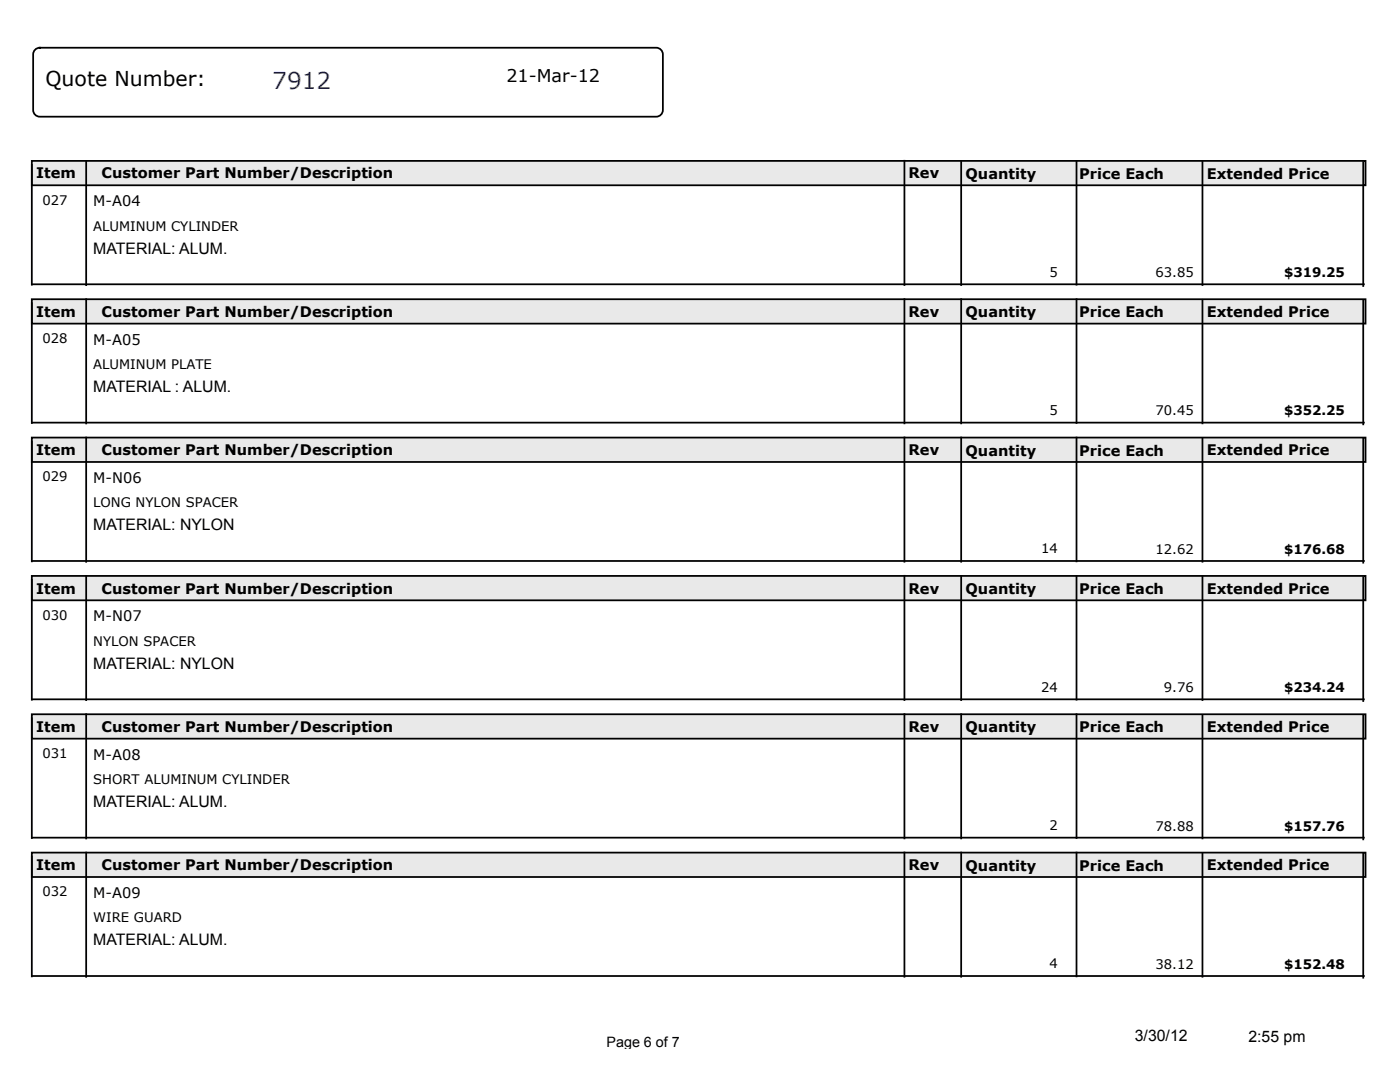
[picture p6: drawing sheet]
<svg xmlns="http://www.w3.org/2000/svg" width="279mm" height="216mm" viewBox="0 0 279 216" stroke-linecap="round" stroke-linejoin="round" font-family="sans-serif">
<defs><g id="words">
<text font-size="4.6" fill="#00f" x="54.3" y="17.9">7912</text>
<text font-size="4.1" x="9.1" y="17.1">Quote Number:</text>
<text font-size="3.5" x="101.1" y="16.4">21-Mar-12</text>
<g font-size="3.2">
<text x="18.6" y="50.6">MATERIAL: ALUM.</text>
<text x="18.6" y="78.2">MATERIAL : ALUM.</text>
<text x="18.6" y="105.8">MATERIAL: NYLON</text>
<text x="18.6" y="133.4">MATERIAL: NYLON</text>
<text x="18.6" y="161">MATERIAL: ALUM.</text>
<text x="18.6" y="188.6">MATERIAL: ALUM.</text>
<text x="226.5" y="207.6">3/30/12</text>
<text x="249.1" y="207.9">2:55 pm</text>
</g>
<g font-size="2.9">
<text x="7.2" y="35.6">Item</text>
<text x="20.3" y="35.6">Customer Part Number/Description</text>
<text x="181.3" y="35.6">Rev</text>
<text x="192.7" y="35.7">Quantity</text>
<text x="215.4" y="35.7">Price Each</text>
<text x="240.8" y="35.6">Extended Price</text>
<text x="18.6" y="41.2">M-A04</text>
<text x="7.2" y="63.2">Item</text>
<text x="20.3" y="63.2">Customer Part Number/Description</text>
<text x="181.3" y="63.2">Rev</text>
<text x="192.7" y="63.3">Quantity</text>
<text x="215.4" y="63.3">Price Each</text>
<text x="240.8" y="63.2">Extended Price</text>
<text x="18.6" y="68.8">M-A05</text>
<text x="7.2" y="90.8">Item</text>
<text x="20.3" y="90.8">Customer Part Number/Description</text>
<text x="181.3" y="90.8">Rev</text>
<text x="192.7" y="90.9">Quantity</text>
<text x="215.4" y="90.9">Price Each</text>
<text x="240.8" y="90.8">Extended Price</text>
<text x="18.6" y="96.4">M-N06</text>
<text x="7.2" y="118.4">Item</text>
<text x="20.3" y="118.4">Customer Part Number/Description</text>
<text x="181.3" y="118.4">Rev</text>
<text x="192.7" y="118.5">Quantity</text>
<text x="215.4" y="118.5">Price Each</text>
<text x="240.8" y="118.4">Extended Price</text>
<text x="18.6" y="124">M-N07</text>
<text x="7.2" y="146">Item</text>
<text x="20.3" y="146">Customer Part Number/Description</text>
<text x="181.3" y="146">Rev</text>
<text x="192.7" y="146.1">Quantity</text>
<text x="215.4" y="146.1">Price Each</text>
<text x="240.8" y="146">Extended Price</text>
<text x="18.6" y="151.6">M-A08</text>
<text x="7.2" y="173.6">Item</text>
<text x="20.3" y="173.6">Customer Part Number/Description</text>
<text x="181.3" y="173.6">Rev</text>
<text x="192.7" y="173.7">Quantity</text>
<text x="215.4" y="173.7">Price Each</text>
<text x="240.8" y="173.7">Extended Price</text>
<text x="18.6" y="179.2">M-A09</text>
<text x="121.1" y="208.9">Page 6 of 7</text>
</g>
<g font-size="2.6">
<text x="8.5" y="40.9">027</text>
<text x="18.6" y="46">ALUMINUM CYLINDER</text>
<text x="209.4" y="55.2">5</text>
<text x="230.6" y="55.3">63.85</text>
<text x="256.3" y="55.3">$319.25</text>
<text x="8.5" y="68.5">028</text>
<text x="18.6" y="73.6">ALUMINUM PLATE</text>
<text x="209.4" y="82.8">5</text>
<text x="230.6" y="82.9">70.45</text>
<text x="256.3" y="82.9">$352.25</text>
<text x="8.5" y="96.1">029</text>
<text x="18.6" y="101.2">LONG NYLON SPACER</text>
<text x="207.8" y="110.4">14</text>
<text x="230.6" y="110.5">12.62</text>
<text x="256.3" y="110.5">$176.68</text>
<text x="8.5" y="123.7">030</text>
<text x="18.6" y="128.8">NYLON SPACER</text>
<text x="207.8" y="138">24</text>
<text x="232.3" y="138.1">9.76</text>
<text x="256.3" y="138.1">$234.24</text>
<text x="8.5" y="151.3">031</text>
<text x="18.6" y="156.4">SHORT ALUMINUM CYLINDER</text>
<text x="209.4" y="165.6">2</text>
<text x="230.6" y="165.7">78.88</text>
<text x="256.3" y="165.7">$157.76</text>
<text x="8.5" y="178.9">032</text>
<text x="18.6" y="184">WIRE GUARD</text>
<text x="209.4" y="193.3">4</text>
<text x="230.6" y="193.3">38.12</text>
<text x="256.3" y="193.3">$152.48</text>
</g>
</g></defs>
<path d="M6.9 10.1l.6-.5 .4-.1h123.1a1.33 1.33 0 0 1 1.3 1.3v11.2a1.33 1.33 0 0 1-1.3 1.3h-123.1a1.33 1.33 0 0 1-1.3-1.3v-11.2z" fill="none" stroke="#000" stroke-width=".35"/>
<g fill="#e9e9e9" stroke="#000" stroke-width=".35">
<path d="M6.4 170.1h266.1v4.9h-266.1z"/>
<path d="M6.4 142.5h266.1v4.9h-266.1z"/>
<path d="M6.4 114.9h266.1v4.9h-266.1z"/>
<path d="M6.4 87.3h266.1v4.9h-266.1z"/>
<path d="M6.4 59.7h266.1v4.9h-266.1z"/>
<path d="M6.4 32.1h266.1v4.9h-266.1z"/>
</g>
<g fill="none" stroke="#000" stroke-width=".35">
<path d="M6.4 32.9v23.9M17.2 32.1v24.8M180.5 32.1v24.8M191.8 32.1v24.8M214.8 32.1v24.7M240 32.2v24.7M272.1 32.3v24.8M6.4 56.7h265.8M17.2 59.7v24.8M180.5 59.7v24.8M191.8 59.7v24.8M214.8 59.7v24.7"/>
<path d="M240 59.8v24.7M272.1 60v24.7M6.4 60.5v23.9M6.4 88.1v23.9M6.4 84.3h265.8M17.2 87.3v24.8M180.5 87.3v24.8M191.8 87.3v24.8M214.8 87.3v24.7M240 87.4v24.7M272.1 87.6v24.7M6.4 115.7v23.9"/>
<path d="M6.4 111.9h265.8M17.2 114.9v24.8M180.5 114.9v24.8M191.8 114.9v24.8M214.8 114.9v24.7M240 115v24.7M272.1 115.2v24.7M6.4 139.5h265.8M6.4 143.3v23.9M17.2 142.5v24.8M180.5 142.5v24.8M191.8 142.5v24.8"/>
<path d="M214.8 142.5v24.7M240 142.6v24.7M272.1 142.8v24.7M6.4 170.9v23.9M6.4 167.1h265.8M17.2 170.1v24.8M180.5 170.1v24.8M191.8 170.1v24.8M214.8 170.1v24.7M240 170.3v24.6M272.1 170.4v24.7M6.4 194.8h265.8"/>
</g>
<use href="#words"/>
</svg>
